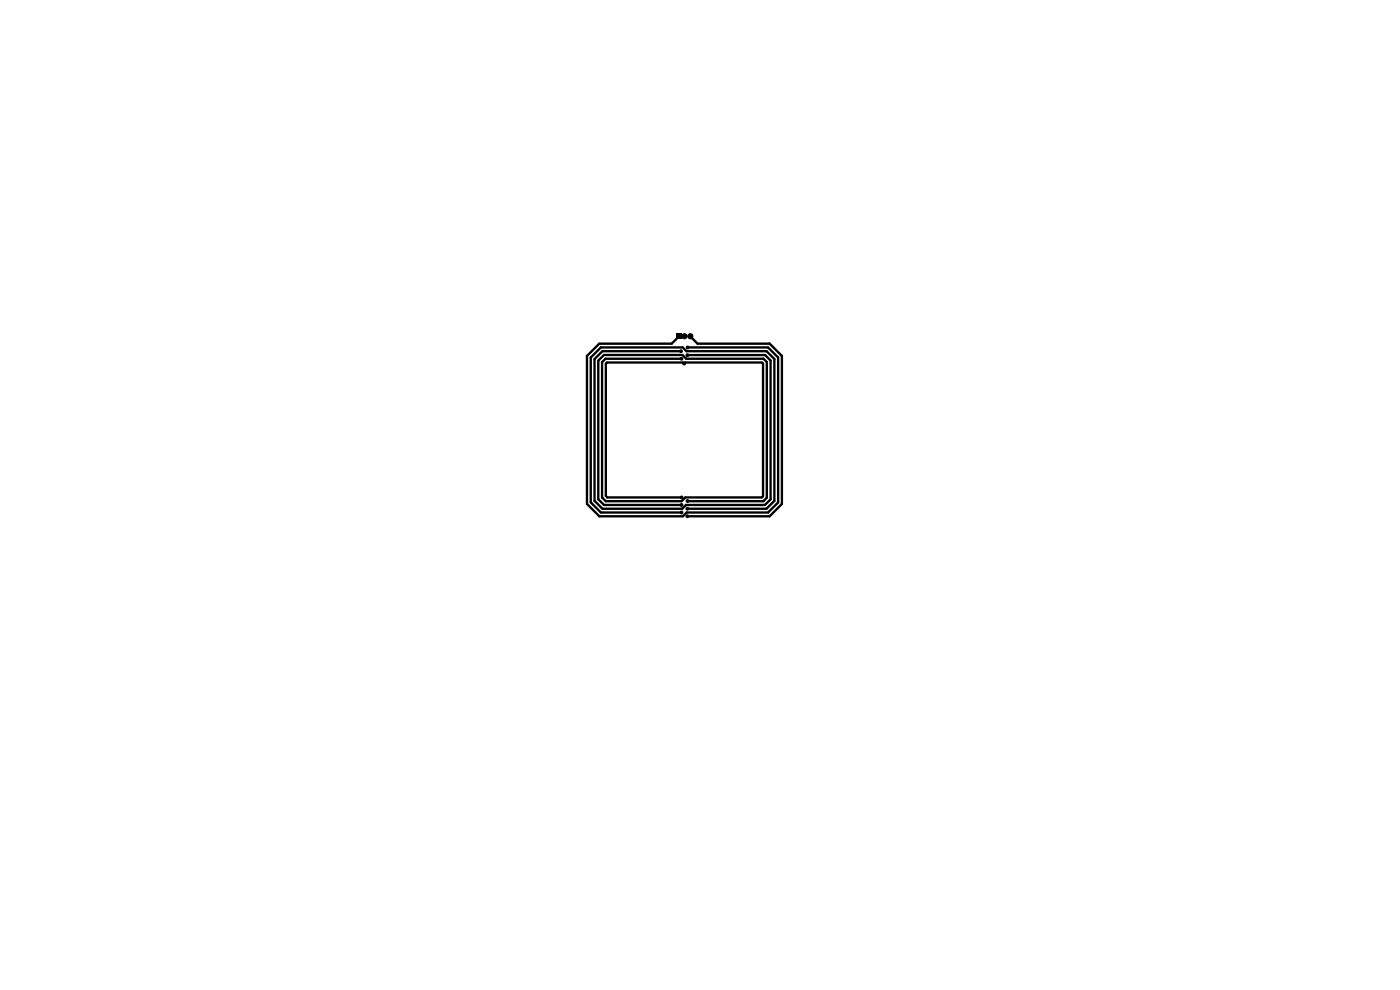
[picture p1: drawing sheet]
<svg xmlns="http://www.w3.org/2000/svg" width="297mm" height="210mm" viewBox="0 0 297 210" stroke-linecap="round" stroke-linejoin="round" font-family="sans-serif">
<path d="M143.4 70.8h1.1v1.1h-1.1z" fill="#000"/>
<g fill="#000" stroke="#000" stroke-width=".21">
<circle cx="144.5" cy="74.5" r=".3"/>
<circle cx="144.6" cy="76.1" r=".3"/>
<circle cx="145.1" cy="77.1" r=".3"/>
<circle cx="145.2" cy="71.3" r=".55"/>
<circle cx="145.8" cy="75.4" r=".3"/>
<circle cx="145.9" cy="73.7" r=".3"/>
<circle cx="146.4" cy="71.3" r=".55"/>
<circle cx="144.6" cy="107.1" r=".3"/>
<circle cx="144.6" cy="108.7" r=".3"/>
<circle cx="144.6" cy="105.5" r=".3"/>
<circle cx="145.8" cy="109.5" r=".3"/>
<circle cx="145.8" cy="107.9" r=".3"/>
<circle cx="145.9" cy="106.3" r=".3"/>
</g>
<path d="M124.5 75.5h.1M144 71.4l-1.5 1.5h-15.4l-2.6 2.6M144.5 74.5h-16.7l-1.7 1.7v30l1.7 1.7h16.9l.8-.8h16.8l1.2-1.2v-29.4l-1.2-1.2-16.5 .1M144.6 76.1h-16.1l-.8 .7v28.7l.8 .8h16.1l.8-.8h16.2l.3-.2v-28.2l-.3-.2h-16.2l-.3 .2-.2-.2h-16.1l-.3 .3v28l.3 .3h15.8M145.9 73.7h17l2.2 2.1v30.8l-2.2 2.1h-17.2l-.8 .8h-17.8l-2.6-2.6v-31.4M146.5 71.4l1.5 1.5h15.3l2.6 2.6M165.9 75.5v31.4l-2.6 2.6h-17.5M165.9 75.5h.1M145.8 107.9h16.8l1.7-1.6v-30.1l-1.7-1.7h-17l-.8-.8h-17.3l-2.2 2.1v30.8l2.2 2.1h17.1M145.9 106.3h16l.8-.7v-28.8l-.7-.7h-16.4l-.8-.8h-16.7l-1.2 1.2v29.4l1.2 1.2h16.5" fill="none" stroke="#000" stroke-width=".5"/>
</svg>
